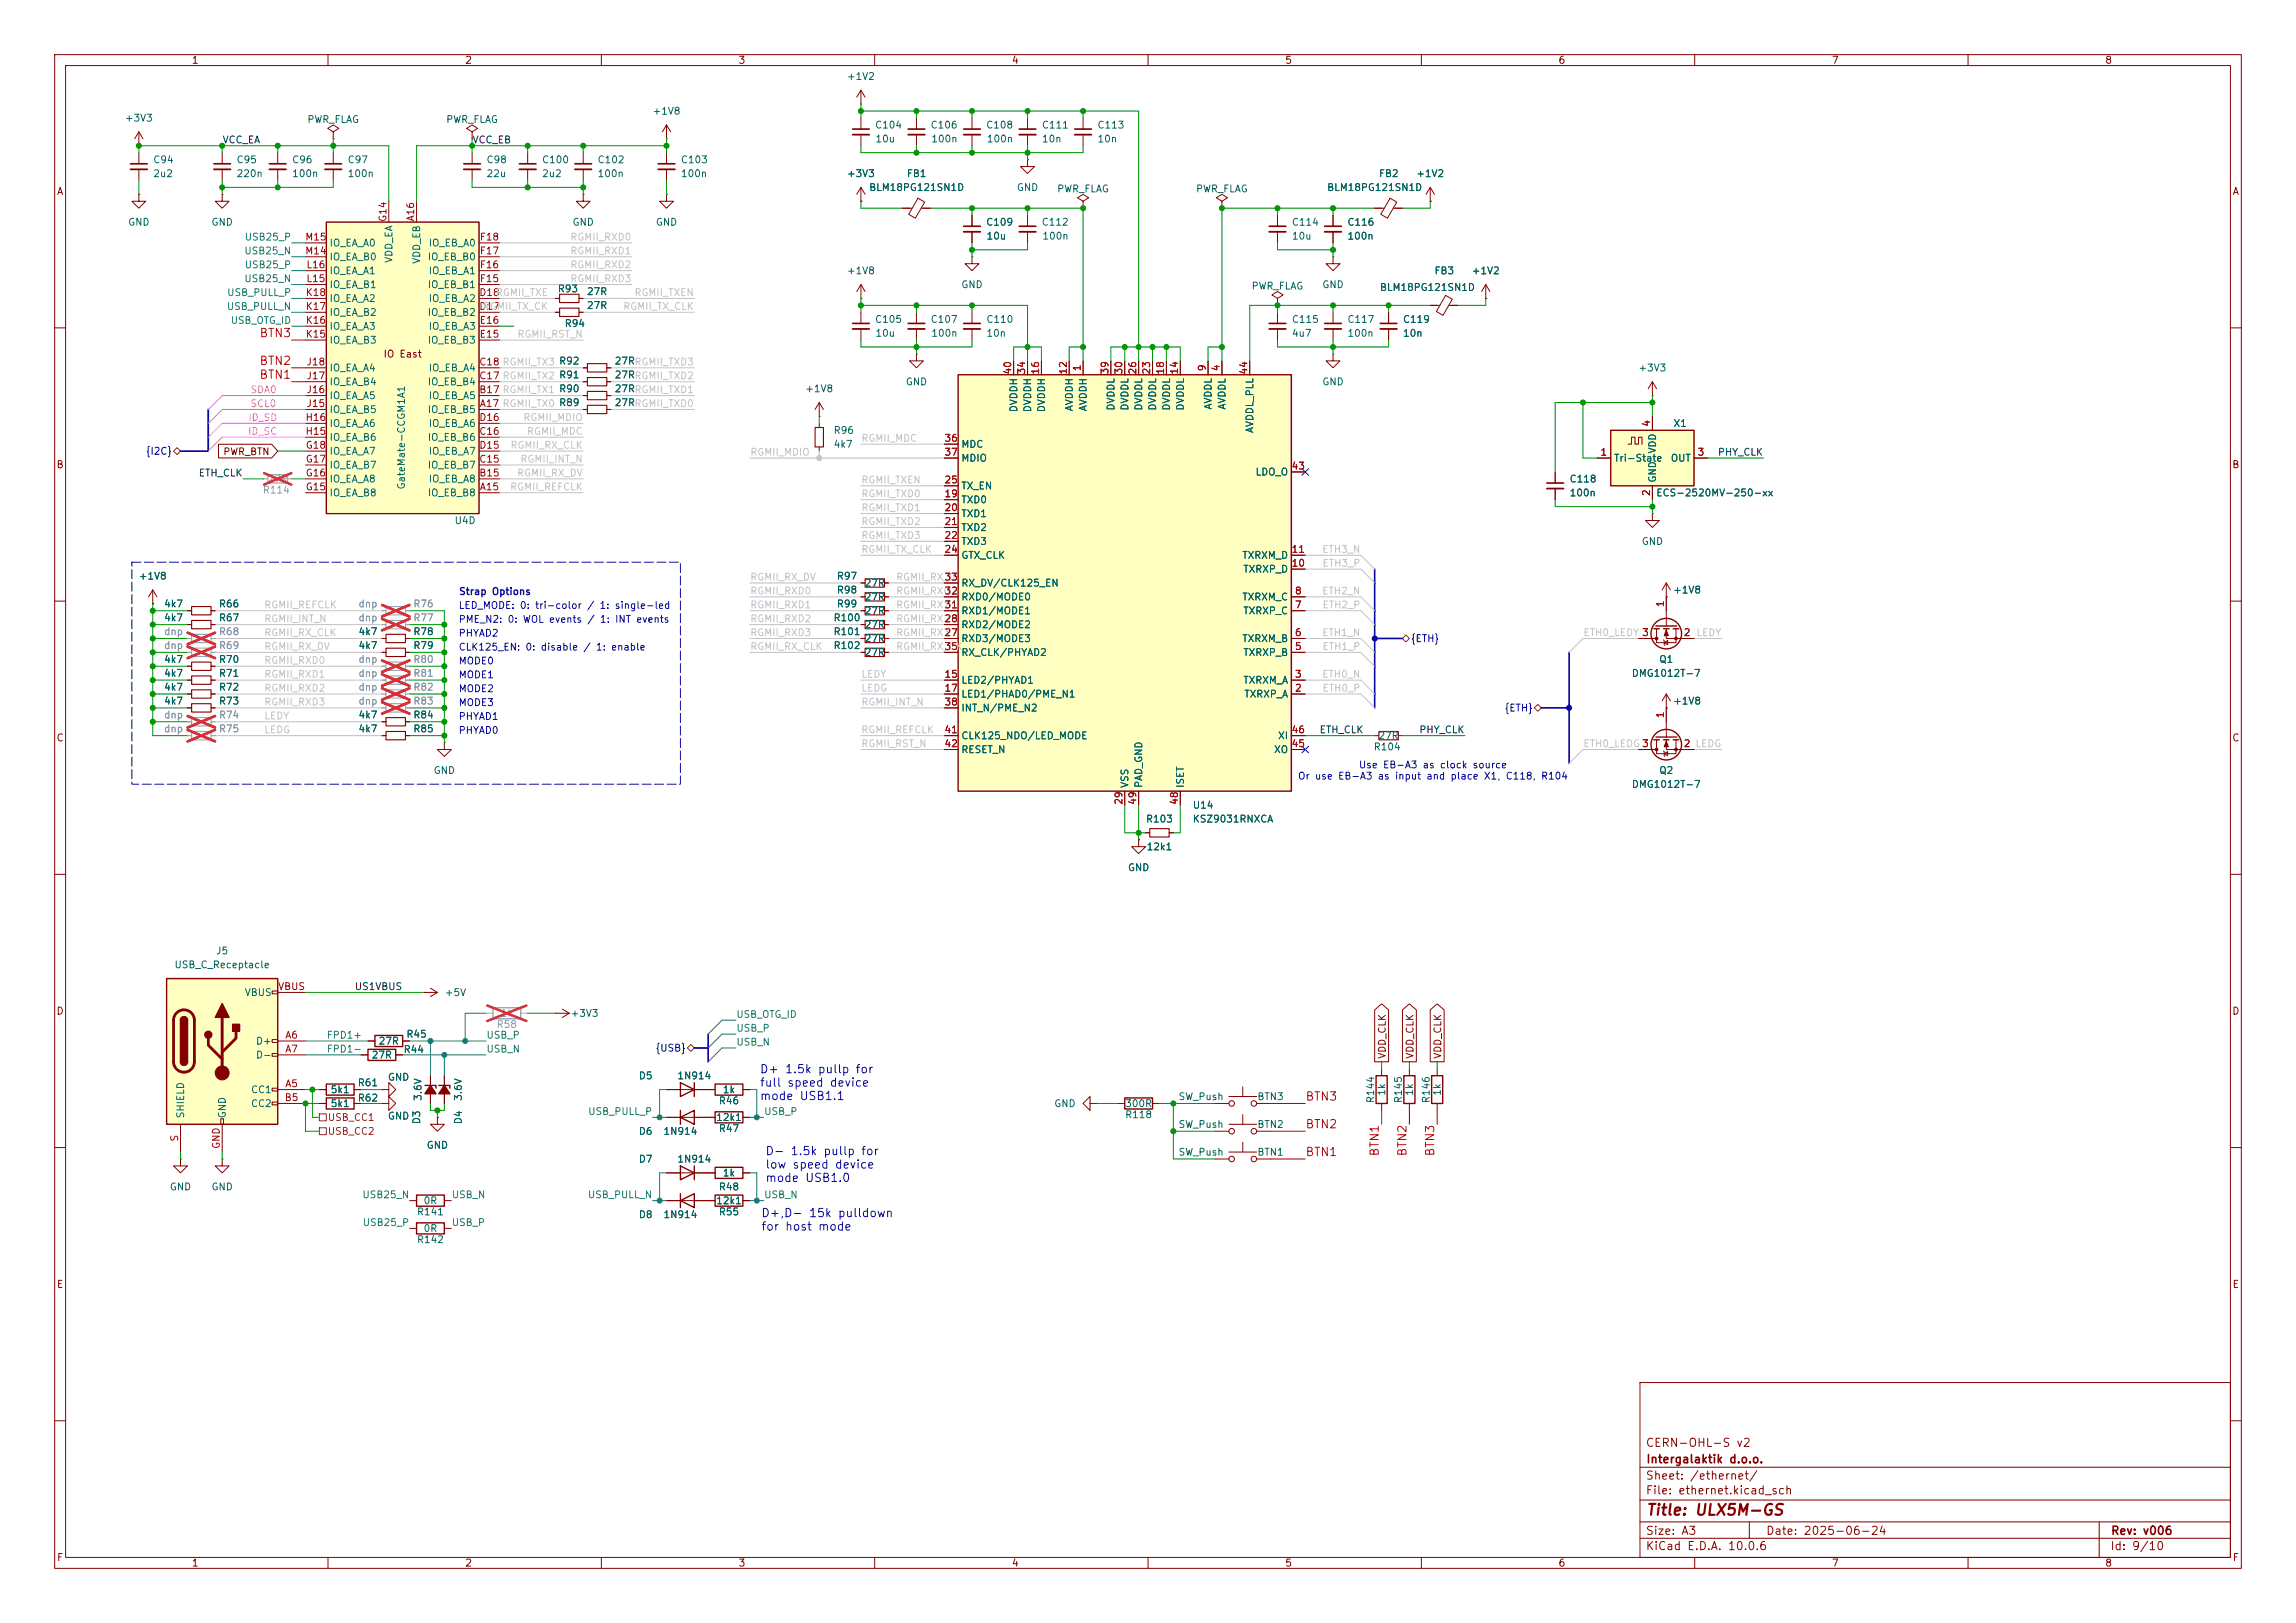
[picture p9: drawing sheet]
<svg xmlns="http://www.w3.org/2000/svg" width="420mm" height="297mm" viewBox="0 0 420 297" stroke-linecap="round" stroke-linejoin="round" font-family="sans-serif">
<defs><g id="words">
<text font-size="2" fill="#840000" x="301" y="277.8">Title: ULX5M-GS</text>
<g font-size="1.5" fill="#c20000">
<text x="47.4" y="62.1">BTN3</text>
<text x="47.4" y="67.2">BTN2</text>
<text x="47.4" y="69.7">BTN1</text>
<text x="238.7" y="201.8">BTN3</text>
<text x="238.7" y="206.9">BTN2</text>
<text x="238.7" y="211.9">BTN1</text>
<text x="252.6" y="211.7" transform="rotate(-90 252.6 211.7)">BTN1</text>
<text x="257.7" y="211.7" transform="rotate(-90 257.7 211.7)">BTN2</text>
<text x="262.7" y="211.7" transform="rotate(-90 262.7 211.7)">BTN3</text>
</g>
<g font-size="1.5" fill="#0000c2">
<text x="138.9" y="196.8">D+ 1.5k pullp for</text>
<text x="138.9" y="199.2">full speed device</text>
<text x="138.9" y="201.7">mode USB1.1</text>
<text x="139.9" y="211.8">D- 1.5k pullp for</text>
<text x="139.9" y="214.2">low speed device</text>
<text x="139.9" y="216.7">mode USB1.0</text>
<text x="139.1" y="223.1">D+,D- 15k pulldown</text>
<text x="139.1" y="225.6">for host mode</text>
</g>
<g font-size="1.5" fill="#840000">
<text x="300.9" y="265.1">CERN-OHL-S v2</text>
<text x="301" y="268.1">Intergalaktik d.o.o.</text>
<text x="300.9" y="273.8">File: ethernet.kicad_sch</text>
<text x="300.9" y="271.1">Sheet: /ethernet/</text>
<text x="300.9" y="281.2">Size: A3</text>
<text x="322.9" y="281.2">Date: 2025-06-24</text>
<text x="386" y="281.2">Rev: v006</text>
<text x="300.9" y="284">KiCad E.D.A. 10.0.6</text>
<text x="385.9" y="284">Id: 9/10</text>
</g>
<g font-size="1.3" fill="#840000">
<text x="35" y="12">1</text>
<text x="85" y="12">2</text>
<text x="135" y="12">3</text>
<text x="185" y="12">4</text>
<text x="235" y="12">5</text>
<text x="285" y="12">6</text>
<text x="335" y="12">7</text>
<text x="385" y="12">8</text>
<text x="10.3" y="36">A</text>
<text x="408.3" y="36">A</text>
<text x="70.1" y="65.7">IO East</text>
<text x="40.7" y="83.6">PWR_BTN</text>
<text x="10.2" y="86">B</text>
<text x="408.2" y="86">B</text>
<text x="10.2" y="136">C</text>
<text x="408.2" y="136">C</text>
<text x="10.2" y="186">D</text>
<text x="408.2" y="186">D</text>
<text x="253.8" y="193.9" transform="rotate(-90 253.8 193.9)">VDD_CLK</text>
<text x="258.9" y="193.9" transform="rotate(-90 258.9 193.9)">VDD_CLK</text>
<text x="263.9" y="193.9" transform="rotate(-90 263.9 193.9)">VDD_CLK</text>
<text x="10.3" y="236">E</text>
<text x="408.3" y="236">E</text>
<text x="10.3" y="286">F</text>
<text x="35" y="287">1</text>
<text x="85" y="287">2</text>
<text x="135" y="287">3</text>
<text x="185" y="287">4</text>
<text x="235" y="287">5</text>
<text x="285" y="287">6</text>
<text x="335" y="287">7</text>
<text x="385" y="287">8</text>
<text x="408.3" y="286">F</text>
</g>
<g font-size="1.3" fill="#006464">
<text x="154.8" y="14.9">+1V2</text>
<text x="22.7" y="22.6">+3V3</text>
<text x="56.1" y="22.8">PWR_FLAG</text>
<text x="81.5" y="22.8">PWR_FLAG</text>
<text x="119.3" y="21.3">+1V8</text>
<text x="160" y="23.8">C104</text>
<text x="170.1" y="23.8">C106</text>
<text x="180.3" y="23.8">C108</text>
<text x="190.5" y="23.8">C111</text>
<text x="200.6" y="23.8">C113</text>
<text x="160" y="26.4">10u</text>
<text x="170.2" y="26.4">100n</text>
<text x="180.4" y="26.4">100n</text>
<text x="190.5" y="26.4">10n</text>
<text x="200.6" y="26.4">10n</text>
<text x="27.9" y="30.2">C94</text>
<text x="27.9" y="32.7">2u2</text>
<text x="43.2" y="30.2">C95</text>
<text x="43.2" y="32.7">220n</text>
<text x="53.3" y="30.2">C96</text>
<text x="53.3" y="32.7">100n</text>
<text x="63.5" y="30.2">C97</text>
<text x="63.5" y="32.7">100n</text>
<text x="88.9" y="30.2">C98</text>
<text x="88.9" y="32.7">22u</text>
<text x="99" y="30.2">C100</text>
<text x="99" y="32.7">2u2</text>
<text x="109.2" y="30.2">C102</text>
<text x="109.2" y="32.7">100n</text>
<text x="124.4" y="30.2">C103</text>
<text x="124.4" y="32.7">100n</text>
<text x="154.8" y="32.7">+3V3</text>
<text x="158.9" y="35.3">BLM18PG121SN1D</text>
<text x="165.8" y="32.7">FB1</text>
<text x="185.9" y="35.3">GND</text>
<text x="193.3" y="35.5">PWR_FLAG</text>
<text x="218.7" y="35.5">PWR_FLAG</text>
<text x="242.7" y="35.3">BLM18PG121SN1D</text>
<text x="252.1" y="32.7">FB2</text>
<text x="259" y="32.7">+1V2</text>
<text x="23.3" y="41.6">GND</text>
<text x="38.6" y="41.6">GND</text>
<text x="104.6" y="41.6">GND</text>
<text x="119.9" y="41.6">GND</text>
<text x="180.3" y="41.6">C109</text>
<text x="190.4" y="41.6">C112</text>
<text x="236.2" y="41.6">C114</text>
<text x="246.4" y="41.6">C116</text>
<text x="60.2" y="48">IO_EA_B0</text>
<text x="60.2" y="45.4">IO_EA_A0</text>
<text x="78.1" y="48">IO_EB_B0</text>
<text x="78.3" y="45.4">IO_EB_A0</text>
<text x="180.3" y="44.1">10u</text>
<text x="190.6" y="44.1">100n</text>
<text x="236.2" y="44.1">10u</text>
<text x="246.4" y="44.1">100n</text>
<text x="60.2" y="53">IO_EA_B1</text>
<text x="60.2" y="50.5">IO_EA_A1</text>
<text x="72.1" y="48.2" transform="rotate(-90 72.1 48.2)">VDD_EA</text>
<text x="77.2" y="48.4" transform="rotate(-90 77.2 48.4)">VDD_EB</text>
<text x="78.1" y="53">IO_EB_B1</text>
<text x="78.3" y="50.5">IO_EB_A1</text>
<text x="101.9" y="53.8">R93</text>
<text x="154.8" y="50.5">+1V8</text>
<text x="175.7" y="53">GND</text>
<text x="228.8" y="53.3">PWR_FLAG</text>
<text x="241.8" y="53">GND</text>
<text x="252.3" y="53.5">BLM18PG121SN1D</text>
<text x="262.3" y="50.5">FB3</text>
<text x="269.1" y="50.5">+1V2</text>
<text x="60.2" y="58.1">IO_EA_B2</text>
<text x="60.2" y="55.6">IO_EA_A2</text>
<text x="78.1" y="58.1">IO_EB_B2</text>
<text x="78.3" y="55.6">IO_EB_A2</text>
<text x="107.2" y="56.8">27R</text>
<text x="107.2" y="54.3">27R</text>
<text x="160" y="59.4">C105</text>
<text x="170.1" y="59.4">C107</text>
<text x="180.3" y="59.4">C110</text>
<text x="236.2" y="59.4">C115</text>
<text x="246.4" y="59.4">C117</text>
<text x="256.5" y="59.4">C119</text>
<text x="60.2" y="63.2">IO_EA_B3</text>
<text x="60.2" y="60.7">IO_EA_A3</text>
<text x="78.1" y="63.2">IO_EB_B3</text>
<text x="78.3" y="60.7">IO_EB_A3</text>
<text x="103.2" y="60.1">R94</text>
<text x="160" y="61.9">10u</text>
<text x="170.2" y="61.9">100n</text>
<text x="180.3" y="61.9">10n</text>
<text x="236.2" y="61.9">4u7</text>
<text x="246.4" y="61.9">100n</text>
<text x="256.5" y="61.9">10n</text>
<text x="60.2" y="70.8">IO_EA_B4</text>
<text x="60.2" y="68.3">IO_EA_A4</text>
<text x="78.1" y="70.8">IO_EB_B4</text>
<text x="78.3" y="68.3">IO_EB_A4</text>
<text x="102.2" y="69.5">R91</text>
<text x="102.2" y="67">R92</text>
<text x="112.3" y="67">27RRGMII_TXD3</text>
<text x="112.3" y="69.5">27RRGMII_TXD2</text>
<text x="112.3" y="69.5">27R</text>
<text x="112.3" y="67">27R</text>
<text x="165.6" y="70.8">GND</text>
<text x="241.8" y="70.8">GND</text>
<text x="299.6" y="68.3">+3V3</text>
<text x="60.2" y="75.9">IO_EA_B5</text>
<text x="60.2" y="73.4">IO_EA_A5</text>
<text x="78.1" y="75.9">IO_EB_B5</text>
<text x="78.3" y="73.4">IO_EB_A5</text>
<text x="102.2" y="74.6">R89</text>
<text x="102.2" y="72.1">R90</text>
<text x="112.3" y="72.1">27RRGMII_TXD1</text>
<text x="112.3" y="74.6">27RRGMII_TXD0</text>
<text x="112.3" y="74.6">27R</text>
<text x="112.3" y="72.1">27R</text>
<text x="147.2" y="72.1">+1V8</text>
<text x="186.4" y="75.5" transform="rotate(-90 186.4 75.5)">DVDDH</text>
<text x="188.9" y="75.5" transform="rotate(-90 188.9 75.5)">DVDDH</text>
<text x="191.5" y="75.5" transform="rotate(-90 191.5 75.5)">DVDDH</text>
<text x="196.5" y="75.4" transform="rotate(-90 196.5 75.4)">AVDDH</text>
<text x="199.1" y="75.4" transform="rotate(-90 199.1 75.4)">AVDDH</text>
<text x="204.2" y="75.2" transform="rotate(-90 204.2 75.2)">DVDDL</text>
<text x="206.7" y="75.2" transform="rotate(-90 206.7 75.2)">DVDDL</text>
<text x="209.2" y="75.2" transform="rotate(-90 209.2 75.2)">DVDDL</text>
<text x="211.8" y="75.2" transform="rotate(-90 211.8 75.2)">DVDDL</text>
<text x="214.3" y="75.2" transform="rotate(-90 214.3 75.2)">DVDDL</text>
<text x="216.9" y="75.2" transform="rotate(-90 216.9 75.2)">DVDDL</text>
<text x="221.9" y="75.1" transform="rotate(-90 221.9 75.1)">AVDDL</text>
<text x="224.5" y="75.1" transform="rotate(-90 224.5 75.1)">AVDDL</text>
<text x="60.2" y="83.5">IO_EA_A7</text>
<text x="60.2" y="81">IO_EA_B6</text>
<text x="60.2" y="78.4">IO_EA_A6</text>
<text x="78.1" y="81">IO_EB_B6</text>
<text x="78.3" y="83.5">IO_EB_A7</text>
<text x="78.3" y="78.4">IO_EB_A6</text>
<text x="152.4" y="79.7">R96</text>
<text x="152.4" y="82.2">4k7</text>
<text x="175.7" y="82.2">MDC</text>
<text x="229.6" y="79.4" transform="rotate(-90 229.6 79.4)">AVDDL_PLL</text>
<text x="303.2" y="83.1" transform="rotate(-90 303.2 83.1)">VDD</text>
<text x="306" y="78.4">X1</text>
<text x="60.2" y="88.6">IO_EA_A8</text>
<text x="60.2" y="86.1">IO_EA_B7</text>
<text x="74.4" y="89.7" transform="rotate(-90 74.4 89.7)">GateMate-CCGM1A1</text>
<text x="78.1" y="86.1">IO_EB_B7</text>
<text x="78.3" y="88.6">IO_EB_A8</text>
<text x="175.7" y="89.9">TX_EN</text>
<text x="175.7" y="84.8">MDIO</text>
<text x="229.6" y="87.3">LDO_O</text>
<text x="287" y="88.6">C118</text>
<text x="295.1" y="84.8">Tri-State</text>
<text x="303.2" y="88.4" transform="rotate(-90 303.2 88.4)">GND</text>
<text x="305.5" y="84.8">OUT</text>
<text x="60.2" y="91.1">IO_EA_B8</text>
<text x="78.1" y="91.1">IO_EB_B8</text>
<text x="175.7" y="92.4">TXD0</text>
<text x="175.7" y="94.9">TXD1</text>
<text x="287" y="91.1">100n</text>
<text x="302.9" y="91.1">ECS-2520MV-250-xx</text>
<text x="83" y="96.2">U4D</text>
<text x="175.7" y="97.5">TXD2</text>
<text x="175.7" y="100">TXD3</text>
<text x="300.2" y="100">GND</text>
<text x="25.3" y="106.4">+1V8</text>
<text x="153" y="106.4">R97</text>
<text x="158" y="107.6">27R</text>
<text x="175.7" y="102.6">GTX_CLK</text>
<text x="175.7" y="107.6">RX_DV/CLK125_EN</text>
<text x="227.1" y="102.6">TXRXM_D</text>
<text x="227.3" y="105.1">TXRXP_D</text>
<text x="29.9" y="114">4k7</text>
<text x="29.9" y="111.5">4k7</text>
<text x="39.9" y="114">R67</text>
<text x="39.9" y="111.5">R66</text>
<text x="152.4" y="114">R100</text>
<text x="153" y="111.5">R99</text>
<text x="153" y="108.9">R98</text>
<text x="158" y="112.7">27R</text>
<text x="158" y="110.2">27R</text>
<text x="175.7" y="112.7">RXD1/MODE1</text>
<text x="175.7" y="110.2">RXD0/MODE0</text>
<text x="227.1" y="110.2">TXRXM_C</text>
<text x="227.3" y="112.7">TXRXP_C</text>
<text x="305.9" y="108.9">+1V8</text>
<text x="65.5" y="116.5">4k7</text>
<text x="65.5" y="119.1">4k7</text>
<text x="75.5" y="116.5">R78</text>
<text x="75.5" y="119.1">R79</text>
<text x="152.4" y="119.1">R102</text>
<text x="152.4" y="116.5">R101</text>
<text x="158" y="117.8">27R</text>
<text x="158" y="115.3">27R</text>
<text x="175.7" y="117.8">RXD3/MODE3</text>
<text x="175.7" y="115.3">RXD2/MODE2</text>
<text x="227.1" y="117.8">TXRXM_B</text>
<text x="29.9" y="121.6">4k7</text>
<text x="29.9" y="124.2">4k7</text>
<text x="39.9" y="121.6">R70</text>
<text x="39.9" y="124.2">R71</text>
<text x="158" y="120.3">27R</text>
<text x="175.7" y="125.4">LED2/PHYAD1</text>
<text x="175.7" y="120.3">RX_CLK/PHYAD2</text>
<text x="227.3" y="125.4">TXRXM_A</text>
<text x="227.3" y="120.3">TXRXP_B</text>
<text x="298.4" y="124.2">DMG1012T-7</text>
<text x="303.4" y="121.6">Q1</text>
<text x="29.9" y="126.7">4k7</text>
<text x="29.9" y="129.2">4k7</text>
<text x="39.9" y="126.7">R72</text>
<text x="39.9" y="129.2">R73</text>
<text x="65.5" y="131.8">4k7</text>
<text x="75.5" y="131.8">R84</text>
<text x="175.7" y="128">LED1/PHAD0/PME_N1</text>
<text x="175.7" y="130.5">INT_N/PME_N2</text>
<text x="227.5" y="128">TXRXP_A</text>
<text x="305.9" y="129.2">+1V8</text>
<text x="65.5" y="134.3">4k7</text>
<text x="75.5" y="134.3">R85</text>
<text x="175.7" y="135.6">CLK125_NDO/LED_MODE</text>
<text x="233.7" y="135.6">XI</text>
<text x="251.2" y="137.6">R104</text>
<text x="252" y="135.6">27R</text>
<text x="79.2" y="141.9">GND</text>
<text x="175.7" y="138.1">RESET_N</text>
<text x="232.9" y="138.1">XO</text>
<text x="303.4" y="141.9">Q2</text>
<text x="206.7" y="144.3" transform="rotate(-90 206.7 144.3)">VSS</text>
<text x="209.2" y="144.3" transform="rotate(-90 209.2 144.3)">PAD_GND</text>
<text x="216.9" y="144.3" transform="rotate(-90 216.9 144.3)">ISET</text>
<text x="218.1" y="148.3">U14</text>
<text x="298.4" y="144.5">DMG1012T-7</text>
<text x="209.5" y="150.8">R103</text>
<text x="209.6" y="155.9">12k1</text>
<text x="218.1" y="150.8">KSZ9031RNXCA</text>
<text x="206.2" y="159.7">GND</text>
<text x="31.8" y="177.5">USB_C_Receptacle</text>
<text x="39.4" y="175">J5</text>
<text x="44.7" y="182.6">VBUS</text>
<text x="81.3" y="182.6">+5V</text>
<text x="46.7" y="191.5">D+</text>
<text x="69.1" y="191.5">27R</text>
<text x="74.2" y="190.2">R45</text>
<text x="104.3" y="186.4">+3V3</text>
<text x="46.7" y="194">D-</text>
<text x="67.9" y="194">27R</text>
<text x="73.7" y="193">R44</text>
<text x="116.7" y="197.8">D5</text>
<text x="123.8" y="197.8">1N914</text>
<text x="45.8" y="200.4">CC1</text>
<text x="45.8" y="202.9">CC2</text>
<text x="60.4" y="202.9">5k1</text>
<text x="60.4" y="200.4">5k1</text>
<text x="65.3" y="201.9">R62</text>
<text x="65.3" y="199.1">R61</text>
<text x="70.9" y="198.1">GND</text>
<text x="77.4" y="201.6" transform="rotate(-90 77.4 201.6)">3.6V</text>
<text x="84.8" y="201.6" transform="rotate(-90 84.8 201.6)">3.6V</text>
<text x="131.4" y="202.4">R46</text>
<text x="132.1" y="200.4">1k</text>
<text x="192.7" y="202.9">GND</text>
<text x="205.7" y="202.9">300R</text>
<text x="215.5" y="201.6">SW_Push</text>
<text x="229.9" y="201.6">BTN3</text>
<text x="251.7" y="202" transform="rotate(-90 251.7 202)">R144</text>
<text x="253.7" y="200.6" transform="rotate(-90 253.7 200.6)">1k</text>
<text x="256.7" y="202" transform="rotate(-90 256.7 202)">R145</text>
<text x="258.8" y="200.6" transform="rotate(-90 258.8 200.6)">1k</text>
<text x="261.8" y="202" transform="rotate(-90 261.8 202)">R146</text>
<text x="263.9" y="200.6" transform="rotate(-90 263.9 200.6)">1k</text>
<text x="34" y="204.8" transform="rotate(-90 34 204.8)">SHIELD</text>
<text x="41.6" y="204.8" transform="rotate(-90 41.6 204.8)">GND</text>
<text x="70.9" y="205.2">GND</text>
<text x="77.2" y="205.8" transform="rotate(-90 77.2 205.8)">D3</text>
<text x="84.8" y="205.8" transform="rotate(-90 84.8 205.8)">D4</text>
<text x="116.7" y="208">D6</text>
<text x="121.2" y="208">1N914</text>
<text x="130.9" y="205.4">12k1</text>
<text x="131.4" y="207.5">R47</text>
<text x="205.7" y="204.9">R118</text>
<text x="215.5" y="206.7">SW_Push</text>
<text x="229.9" y="206.7">BTN2</text>
<text x="77.9" y="210.5">GND</text>
<text x="116.7" y="213.1">D7</text>
<text x="123.8" y="213.1">1N914</text>
<text x="132.1" y="215.6">1k</text>
<text x="215.5" y="211.8">SW_Push</text>
<text x="229.9" y="211.8">BTN1</text>
<text x="31" y="218.1">GND</text>
<text x="38.6" y="218.1">GND</text>
<text x="77.4" y="220.7">0R</text>
<text x="130.9" y="220.7">12k1</text>
<text x="131.4" y="218.1">R48</text>
<text x="76.2" y="227.8">R142</text>
<text x="76.2" y="222.7">R141</text>
<text x="77.4" y="225.8">0R</text>
<text x="116.7" y="223.2">D8</text>
<text x="121.2" y="223.2">1N914</text>
<text x="131.4" y="222.7">R55</text>
</g>
<g font-size="1.3" fill="#0f0f0f">
<text x="40.6" y="26.5">VCC_EA</text>
<text x="86.3" y="26.5">VCC_EB</text>
<text x="314.1" y="83.7">PHY_CLK</text>
<text x="36.2" y="87.5">ETH_CLK</text>
<text x="241.3" y="134.5">ETH_CLK</text>
<text x="259.5" y="134.5">PHY_CLK</text>
<text x="64.8" y="181.5">US1VBUS</text>
</g>
<g font-size="1.3" fill="#a90000">
<text x="71" y="40.7" transform="rotate(-90 71 40.7)">G14</text>
<text x="76.1" y="40.6" transform="rotate(-90 76.1 40.6)">A16</text>
<text x="55.7" y="46.9">M14</text>
<text x="55.7" y="44.3">M15</text>
<text x="87.7" y="46.9">F17</text>
<text x="87.7" y="44.3">F18</text>
<text x="55.9" y="51.9">L15</text>
<text x="55.9" y="49.4">L16</text>
<text x="87.7" y="51.9">F15</text>
<text x="87.7" y="49.4">F16</text>
<text x="55.8" y="59.6">K16</text>
<text x="55.8" y="57">K17</text>
<text x="55.8" y="54.5">K18</text>
<text x="87.6" y="57">D17</text>
<text x="87.6" y="54.5">D18</text>
<text x="87.6" y="59.6">E16</text>
<text x="55.8" y="62.1">K15</text>
<text x="87.6" y="62.1">E15</text>
<text x="56" y="69.7">J17</text>
<text x="56" y="67.2">J18</text>
<text x="87.6" y="69.7">C17 RGMII_TX2 R91</text>
<text x="87.6" y="67.2">C18 RGMII_TX3 R92</text>
<text x="185.3" y="68.6" transform="rotate(-90 185.3 68.6)">40</text>
<text x="187.8" y="68.6" transform="rotate(-90 187.8 68.6)">34</text>
<text x="190.4" y="68.6" transform="rotate(-90 190.4 68.6)">16</text>
<text x="195.4" y="68.6" transform="rotate(-90 195.4 68.6)">12</text>
<text x="198" y="68" transform="rotate(-90 198 68)">1</text>
<text x="203.1" y="68.6" transform="rotate(-90 203.1 68.6)">39</text>
<text x="205.6" y="68.6" transform="rotate(-90 205.6 68.6)">30</text>
<text x="208.1" y="68.6" transform="rotate(-90 208.1 68.6)">26</text>
<text x="210.7" y="68.6" transform="rotate(-90 210.7 68.6)">23</text>
<text x="213.2" y="68.6" transform="rotate(-90 213.2 68.6)">18</text>
<text x="215.8" y="68.6" transform="rotate(-90 215.8 68.6)">14</text>
<text x="220.8" y="68" transform="rotate(-90 220.8 68)">9</text>
<text x="223.4" y="68" transform="rotate(-90 223.4 68)">4</text>
<text x="228.5" y="68.6" transform="rotate(-90 228.5 68.6)">44</text>
<text x="55.8" y="77.3">H16</text>
<text x="56" y="74.8">J15</text>
<text x="56" y="72.3">J16</text>
<text x="87.6" y="72.3">B17 RGMII_TX1 R90</text>
<text x="87.6" y="77.3">D16</text>
<text x="87.7" y="74.8">A17 RGMII_TX0 R89</text>
<text x="55.8" y="79.9">H15</text>
<text x="55.8" y="82.4">G18</text>
<text x="87.6" y="79.9">C16</text>
<text x="87.6" y="82.4">D15</text>
<text x="172.7" y="81.1">36</text>
<text x="172.7" y="83.7">37</text>
<text x="292.6" y="83.7">1</text>
<text x="302.1" y="78.2" transform="rotate(-90 302.1 78.2)">4</text>
<text x="310.4" y="83.7">3</text>
<text x="55.8" y="87.5">G16</text>
<text x="55.8" y="85">G17</text>
<text x="87.6" y="87.5">B15</text>
<text x="87.6" y="85">C15</text>
<text x="172.7" y="88.8">25</text>
<text x="236.2" y="86.2">43</text>
<text x="55.8" y="90">G15</text>
<text x="87.7" y="90">A15</text>
<text x="172.7" y="91.3">19</text>
<text x="172.7" y="93.8">20</text>
<text x="302.1" y="90.9" transform="rotate(-90 302.1 90.9)">2</text>
<text x="172.7" y="96.4">21</text>
<text x="172.7" y="98.9">22</text>
<text x="172.7" y="101.5">24</text>
<text x="236.2" y="101.5">11</text>
<text x="172.7" y="106.5">33</text>
<text x="236.2" y="104">10</text>
<text x="172.7" y="111.6">31</text>
<text x="172.7" y="109.1">32</text>
<text x="236.8" y="111.6">7</text>
<text x="236.8" y="109.1">8</text>
<text x="304.7" y="111.2" transform="rotate(-90 304.7 111.2)">1</text>
<text x="172.7" y="116.7">27</text>
<text x="172.7" y="114.2">28</text>
<text x="172.7" y="119.2">35</text>
<text x="236.8" y="119.2">5</text>
<text x="236.8" y="116.7">6</text>
<text x="300.3" y="116.7">3</text>
<text x="307.9" y="116.7">2</text>
<text x="172.7" y="124.3">15</text>
<text x="236.8" y="124.3">3</text>
<text x="172.7" y="126.9">17</text>
<text x="172.7" y="129.4">38</text>
<text x="236.8" y="126.9">2</text>
<text x="304.7" y="131.5" transform="rotate(-90 304.7 131.5)">1</text>
<text x="172.7" y="134.5">41</text>
<text x="172.7" y="137">42</text>
<text x="236.2" y="137">45</text>
<text x="236.2" y="134.5">46</text>
<text x="300.3" y="137">3</text>
<text x="307.9" y="137">2 LEDG</text>
<text x="307.9" y="137">2</text>
<text x="205.6" y="147.4" transform="rotate(-90 205.6 147.4)">29</text>
<text x="208.1" y="147.4" transform="rotate(-90 208.1 147.4)">49</text>
<text x="215.8" y="147.4" transform="rotate(-90 215.8 147.4)">48</text>
<text x="50.8" y="181.5">VBUS</text>
<text x="52.1" y="190.4">A6</text>
<text x="52.1" y="192.9">A7</text>
<text x="52" y="201.8">B5</text>
<text x="52.1" y="199.3">A5</text>
<text x="32.9" y="209" transform="rotate(-90 32.9 209)">S</text>
<text x="40.5" y="210.3" transform="rotate(-90 40.5 210.3)">GND</text>
</g>
<g font-size="1.3" fill="#008484">
<text x="44.6" y="46.9">USB25_N</text>
<text x="44.6" y="44.3">USB25_P</text>
<text x="44.6" y="51.9">USB25_N</text>
<text x="44.6" y="49.4">USB25_P</text>
<text x="41.4" y="57">USB_PULL_N</text>
<text x="41.4" y="54.5">USB_PULL_P</text>
<text x="42.1" y="59.6">USB_OTG_ID</text>
<text x="59.7" y="190.4">FPD1+</text>
<text x="88.9" y="190.4">USB_P</text>
<text x="134.6" y="191.6">USB_N</text>
<text x="134.6" y="189.1">USB_P</text>
<text x="134.6" y="186.6">USB_OTG_ID</text>
<text x="59.7" y="192.9">FPD1-</text>
<text x="88.9" y="192.9">USB_N</text>
<text x="107.5" y="204.3">USB_PULL_P</text>
<text x="139.7" y="204.3">USB_P</text>
<text x="66.2" y="219.6">USB25_N</text>
<text x="82.5" y="219.6">USB_N</text>
<text x="107.4" y="219.6">USB_PULL_N</text>
<text x="139.7" y="219.6">USB_N</text>
<text x="66.2" y="224.7">USB25_P</text>
<text x="82.5" y="224.7">USB_P</text>
</g>
<g font-size="1.3" fill="#c2c2c2">
<text x="104.2" y="46.9">RGMII_RXD1</text>
<text x="104.2" y="44.3">RGMII_RXD0</text>
<text x="104.2" y="49.4">RGMII_RXD2</text>
<text x="104.2" y="51.9">RGMII_RXD3</text>
<text x="88.2" y="57">RGMII_TX_CK</text>
<text x="90.6" y="54.5">RGMII_TXE</text>
<text x="113.9" y="57">RGMII_TX_CLK</text>
<text x="115.9" y="54.5">RGMII_TXEN</text>
<text x="94.5" y="62.1">RGMII_RST_N</text>
<text x="95.6" y="77.3">RGMII_MDIO</text>
<text x="93.3" y="82.4">RGMII_RX_CLK</text>
<text x="96.3" y="79.9">RGMII_MDC</text>
<text x="137.1" y="83.7">RGMII_MDIO</text>
<text x="157.5" y="81.2">RGMII_MDC</text>
<text x="94.5" y="87.5">RGMII_RX_DV</text>
<text x="95.1" y="85">RGMII_INT_N</text>
<text x="157.5" y="88.8">RGMII_TXEN</text>
<text x="93.2" y="90">RGMII_REFCLK</text>
<text x="157.5" y="93.9">RGMII_TXD1</text>
<text x="157.5" y="91.3">RGMII_TXD0</text>
<text x="157.5" y="96.4">RGMII_TXD2</text>
<text x="157.5" y="101.5">RGMII_TX_CLK</text>
<text x="157.5" y="98.9">RGMII_TXD3</text>
<text x="241.7" y="101.5">ETH3_N</text>
<text x="137.1" y="106.6">RGMII_RX_DV</text>
<text x="163.8" y="106.6">RGMII_RX_D</text>
<text x="241.8" y="104">ETH3_P</text>
<text x="48.2" y="111.6">RGMII_REFCLK</text>
<text x="137.1" y="109.1">RGMII_RXD0</text>
<text x="137.1" y="111.6">RGMII_RXD1</text>
<text x="163.8" y="111.6">RGMII_RX1</text>
<text x="163.8" y="109.1">RGMII_RX0</text>
<text x="241.7" y="109.1">ETH2_N</text>
<text x="241.8" y="111.6">ETH2_P</text>
<text x="48.2" y="116.7">RGMII_RX_CLK</text>
<text x="48.2" y="114.2">RGMII_INT_N</text>
<text x="48.2" y="119.3">RGMII_RX_DV</text>
<text x="137.1" y="119.3">RGMII_RX_CLK</text>
<text x="137.1" y="116.7">RGMII_RXD3</text>
<text x="137.1" y="114.2">RGMII_RXD2</text>
<text x="163.8" y="114.2">RGMII_RX2</text>
<text x="163.8" y="116.7">RGMII_RX3</text>
<text x="163.8" y="119.3">RGMII_RX_CK</text>
<text x="241.7" y="116.7">ETH1_N</text>
<text x="241.8" y="119.3">ETH1_P</text>
<text x="289.5" y="116.7">ETH0_LEDY 3</text>
<text x="310.2" y="116.7">LEDY</text>
<text x="48.2" y="124.3">RGMII_RXD1</text>
<text x="48.2" y="121.8">RGMII_RXD0</text>
<text x="157.5" y="124.3">LEDY</text>
<text x="241.7" y="124.3">ETH0_N</text>
<text x="48.2" y="129.4">RGMII_RXD3</text>
<text x="48.2" y="126.9">RGMII_RXD2</text>
<text x="48.2" y="132">LEDY</text>
<text x="157.5" y="126.9">LEDG</text>
<text x="157.5" y="129.4">RGMII_INT_N</text>
<text x="241.8" y="126.9">ETH0_P</text>
<text x="48.2" y="134.5">LEDG</text>
<text x="157.5" y="137">RGMII_RST_N</text>
<text x="157.5" y="134.5">RGMII_REFCLK</text>
<text x="289.5" y="137">ETH0_LEDG3</text>
</g>
<g font-size="1.3" fill="#f0f">
<text x="45.3" y="77.3">ID_SD</text>
<text x="45.7" y="74.8">SCL0</text>
<text x="45.7" y="72.3">SDA0</text>
<text x="45.3" y="79.9">ID_SC</text>
</g>
<g font-size="1.3" fill="#000084">
<text x="26.6" y="83.5">{I2C}</text>
<text x="258" y="117.8">{ETH}</text>
<text x="275.1" y="130.5">{ETH}</text>
<text x="119.8" y="192.7">{USB}</text>
</g>
<g font-size="1.3" fill="#989898">
<text x="48.8" y="88.6">27R</text>
<text x="48" y="90.6">R114</text>
<text x="65.5" y="111.5">dnp</text>
<text x="65.5" y="114">dnp</text>
<text x="75.5" y="111.5">R76</text>
<text x="75.5" y="114">R77</text>
<text x="29.9" y="116.5">dnp</text>
<text x="29.9" y="119.1">dnp</text>
<text x="39.9" y="116.5">R68</text>
<text x="39.9" y="119.1">R69</text>
<text x="65.5" y="124.2">dnp</text>
<text x="65.5" y="121.6">dnp</text>
<text x="75.5" y="124.2">R81</text>
<text x="75.5" y="121.6">R80</text>
<text x="29.9" y="131.8">dnp</text>
<text x="39.9" y="131.8">R74</text>
<text x="65.5" y="129.2">dnp</text>
<text x="65.5" y="126.7">dnp</text>
<text x="75.5" y="129.2">R83</text>
<text x="75.5" y="126.7">R82</text>
<text x="29.9" y="134.3">dnp</text>
<text x="39.9" y="134.3">R75</text>
<text x="90.7" y="188.4">R58</text>
<text x="91.5" y="186.4">1k</text>
</g>
<g font-size="1.3" fill="#0000c2">
<text x="83.8" y="111.7">LED_MODE: 0: tri-color / 1: single-led</text>
<text x="83.9" y="109.2">Strap Options</text>
<text x="83.8" y="116.8">PHYAD2</text>
<text x="83.8" y="119.4">CLK125_EN: 0: disable / 1: enable</text>
<text x="83.8" y="114.3">PME_N2: 0: WOL events / 1: INT events</text>
<text x="83.8" y="124.4">MODE1</text>
<text x="83.8" y="121.9">MODE0</text>
<text x="83.8" y="129.5">MODE3</text>
<text x="83.8" y="127">MODE2</text>
<text x="83.8" y="132.1">PHYAD1</text>
<text x="83.8" y="134.6">PHYAD0</text>
<text x="237.3" y="143">Or use EB-A3 as input and place X1, C118, R104</text>
<text x="248.5" y="140.9">Use EB-A3 as clock source</text>
</g>
<g font-size="1.3" fill="#725600">
<text x="59.9" y="208">USB_CC2</text>
<text x="59.9" y="205.4">USB_CC1</text>
</g>
</g></defs>
<g fill="none" stroke="#840000" stroke-width=".18">
<path d="M10 10h400v277h-400zM12 12h396v273h-396zM60 10v2M110 10v2M160 10v2M210 10v2M260 10v2M310 10v2M360 10v2M50.8 27.9v2.1M50.8 31v2M61 24.1l1-.6-1-.6-1.1 .6 1.1 .6v1.3"/>
<path d="M61 25.4h.1M61 27.9v2.1M61 31v2M251.5 38.1h1.7M254.3 36.3l1.2 .7-1.7 2.9-1.2-.7zM254.9 38.1h1.6M261.6 36.8h.1M261.6 34.3l-.7 1.3M261.6 34.3l.8 1.3M261.6 34.3v2.5M10 60h2M106.7 72.4h.7"/>
<path d="M106.7 74.9h.7M111 72.4h.8M111 74.9h.8M408 60h2M10 110h2M408 110h2M10 160h2M408 160h2M10 210h2M199.4 201.9v-1.2l-1.3 1.2 1.3 1.3v-1.3h1.3M200.7 201.9h.1M204.5 201.9h1.2"/>
<path d="M210.8 201.9h1.3M408 210h2M300 253h108v32h-108zM10 260h2M300 278.5h108M300 274.5h108M300 268.5h108M320 278.5v3M384 278.5v6.5M408 260h2M60 285v2M110 285v2"/>
<path d="M160 285v2M210 285v2M260 285v2M300 281.5h108M310 285v2M360 285v2"/>
</g>
<path d="M205.7 200.9h5.1v2h-5.1z" fill="none" stroke="#840000" stroke-width=".25"/>
<path d="M107.4 71.6h3.6v1.6h-3.6zM107.4 74.2h3.6v1.5h-3.6z" fill="none" stroke="#840000" stroke-width=".2"/>
<path d="M49.3 30h3M59.4 30h3.1" fill="none" stroke="#840000" stroke-width=".3"/>
<path d="M49.3 31h3M59.4 31h3.1" fill="none" stroke="#840000" stroke-width=".33"/>
<path d="M70.6 128.8h3.6v1.5h-3.6z" fill="none" stroke="#a1a1a1" stroke-width=".2"/>
<path d="M69.8 129.5h.8M74.2 129.5h.7" fill="none" stroke="#a1a1a1" stroke-width=".18"/>
<path d="M69.9 128.5l5 2.1M74.9 128.5l-5 2.1" fill="none" stroke="#e12e31" stroke-width=".46"/>
<path d="M30.5 179.1h20.3v26.6h-20.3z" fill="#ffffc2"/>
<g fill="none" stroke="#840000" stroke-width=".18">
<path d="M167.6 21.6v2M167.6 24.6v2.1M101.6 57.2h.8M105.9 57.2h.8M49.8 181.4h1v.5h-1zM49.8 190.2h1v.6h-1zM49.8 192.8h1v.5h-1zM49.8 199.1h1v.5h-1zM50.8 199.4h5.1M50.8 190.5h5.1M50.8 193h5.1M50.8 181.6h5.1"/>
<path d="M33 205.7v5.1M40.4 204.7h.5v1h-.5zM40.6 205.7v5.1M49.8 201.7h1v.5h-1zM50.8 201.9h5.1M121.9 214.6h7.6"/>
</g>
<path d="M30.5 179.1h20.3v26.6h-20.3zM33 186.7a.64 .64 0 0 1 .7-.6 .64 .64 0 0 1 .6 .6M33 194.3a.64 .64 0 0 0 .7 .6 .64 .64 0 0 0 .6-.6M124.5 213.4l2.5 1.2-2.5 1.3zM127 213.4v2.5" fill="none" stroke="#840000" stroke-width=".25"/>
<path d="M32.3 185.4a1.9 1.9 0 0 1 2.1-.5 1.9 1.9 0 0 1 1.2 1.8v7.6a1.91 1.91 0 0 1-1.9 1.9 1.91 1.91 0 0 1-2-1.9l.1-7.8 .1-.6zM38.1 190v1.3l2.5 2.5M40.6 186.2v10.1M43.2 188.7v1.3l-2.6 2.5" fill="none" stroke="#840000" stroke-width=".51"/>
<g fill="#840000" stroke="#840000" stroke-width=".25">
<path d="M33 186.7h1.3v7.6h-1.3z"/>
<path d="M33.2 186.2a.64 .64 0 0 1 .7-.1 .64 .64 0 0 1 .4 .6h-1.3z"/>
<path d="M33 194.3h1.3a.64 .64 0 0 1-.6 .6 .64 .64 0 0 1-.7-.6z"/>
<path d="M40.6 183.6l1.3 2.6h-2.5z"/>
<path d="M42.5 187.5h1.3v1.2h-1.3z"/>
<circle cx="38.1" cy="189.4" r=".63"/>
</g>
<circle cx="40.6" cy="196.3" r="1.27" fill="#840000" stroke="#840000" stroke-width=".18"/>
<path d="M166.1 23.6h3.1" fill="none" stroke="#840000" stroke-width=".3"/>
<path d="M166.1 24.6h3.1" fill="none" stroke="#840000" stroke-width=".33"/>
<path d="M102.4 56.4h3.5v1.5h-3.5z" fill="none" stroke="#840000" stroke-width=".2"/>
<path d="M294.6 78.7h15.3v10.2h-15.3z" fill="#ffffc2"/>
<g fill="none" stroke="#840000" stroke-width=".25">
<path d="M294.6 78.7h15.3v10.2h-15.3zM302.5 115.1h1M302.9 114.6h3.8M304.3 115.1h1M306.1 115.1h1M302.5 135.4h1M302.9 134.9h3.8M304.3 135.4h1M306.1 135.4h1M59.7 198.4h5.1v2h-5.1zM77.7 198.6h2.1v.5M80.3 198.6h2v.5"/>
<path d="M130.8 198.4h5.1v2h-5.1zM59.7 200.9h5.1v2h-5.1zM76.2 218.7h5.1v2h-5.1zM124.5 219.7l2.5-1.3v2.6zM124.5 204.5l2.5-1.3v2.5zM124.5 203.2v2.5M124.5 218.4v2.6M130.8 218.7h5.1v2h-5.1zM130.8 203.5h5.1v2h-5.1zM130.8 213.6h5.1v2h-5.1zM76.2 223.8h5.1v2h-5.1z"/>
<circle cx="304.8" cy="116" r="2.79"/>
<circle cx="304.8" cy="136.3" r="2.79"/>
</g>
<g fill="none" stroke="#840000" stroke-width=".18">
<path d="M157.5 19.1h.1M157.5 16.5v2.6M157.5 16.5l-.8 1.3M157.5 16.5l.7 1.3M40.6 27.9v2.1M40.6 31v2M86.4 24.1l1-.6-1-.6-1.1 .6 1.1 .6v1.3M86.4 25.4h.1M86.4 27.9v2.1M86.4 31v2M96.5 27.9v2.1M96.5 31v2"/>
<path d="M106.7 35.6v1.2h1.2l-1.2 1.3-1.3-1.3h1.3M106.7 35.6h.1M106.7 27.9v2.1M106.7 31v2M157.5 36.8h.1M157.5 21.6v2M157.5 24.6v2.1M157.5 34.3v2.5M157.5 34.3l-.8 1.3M157.5 34.3l.7 1.3M165.1 38.1h1.8M167.9 36.3l1.2 .7-1.7 2.9-1.2-.7z"/>
<path d="M168.5 38.1h1.7M223.5 36.8l1-.6-1-.6-1 .6 1 .6v1.3M223.5 38.1h.1M101.6 54.6h.8M105.9 54.6h.8M157.5 54.6h.1M157.5 52.1l-.8 1.2M157.5 52.1l.7 1.2M157.5 52.1v2.5M157.5 57.2v2M167.6 57.2v2M106.7 67.3h.7"/>
<path d="M106.7 69.9h.7M111 67.3h.8M111 69.9h.8M157.5 60.2v2M167.6 64.8v1.2h1.3l-1.3 1.3-1.2-1.3h1.2M167.6 64.8h.1M167.6 60.2v2M302.3 72.4h.1M302.3 69.9v2.5M302.3 76.2v2.5M302.3 69.9l-.8 1.2M302.3 69.9l.7 1.2"/>
<path d="M284.5 86.4v2M284.5 89.4v2M292.1 83.8h2.5M297.8 81.3h.6v-1.3h.7v1.3h.6v-1.3h.7v1.3M302.3 94v1.3h1.2l-1.2 1.2-1.3-1.2h1.3M302.3 94h.1M302.3 88.9v2.5M309.9 83.8h2.5M69.8 116.8h.8M74.2 116.8h.7M299.7 116.8h3.3M303 115.1v2.5h3.6v-2.5"/>
<path d="M304.3 117.1l.1 .1v.8l.1 .1M304.4 117.6l.7-.4v.8zM304.8 109.2h.1M304.8 115.1v1.7h5.1M304.8 106.7v7.9M304.8 106.7l-.8 1.3M304.8 106.7l.8 1.3M69.8 132.1h.8M74.2 132.1h.7M251.5 134.6h.7M255.8 134.6h.7M299.7 137.2h3.3"/>
<path d="M303 135.4v2.5h3.6v-2.5M304.3 137.4l.1 .1v.8l.1 .1M304.4 137.9l.7-.4v.8zM304.8 135.4v1.8h5.1M304.8 129.5h.1M304.8 127v7.9M304.8 127l-.8 1.3M304.8 127l.8 1.3M208.3 153.7v1.2h1.2l-1.2 1.3-1.3-1.3h1.3M208.3 153.7h.1M209.5 152.4h.8M213.9 152.4h.7"/>
<path d="M58.4 199.4h1.3M64.8 199.4h1.2M78.7 196.9v5M81.3 196.9v5M129.5 199.4h1.3M135.9 199.4h1.3M33 212.1v1.3h1.3l-1.3 1.2-1.3-1.2h1.3M33 212.1h.1M40.6 212.1v1.3h1.3l-1.3 1.2-1.2-1.2h1.2M40.6 212.1h.1M58.4 201.9h1.3M64.8 201.9h1.2"/>
<path d="M69.8 201.9h1.3v-1.2l1.3 1.2-1.3 1.3v-1.3M69.8 201.9h.1M74.9 219.7h1.3M81.3 219.7h1.2M121.9 219.7h8.9M121.9 204.5h8.9M129.5 214.6h1.3M135.9 219.7h1.3M135.9 204.5h1.3M135.9 214.6h1.3M74.9 224.8h1.3M81.3 224.8h1.2"/>
</g>
<path d="M49 86.9h3.6v1.5h-3.6zM70.6 111h3.6v1.5h-3.6zM70.6 113.5h3.6v1.6h-3.6zM70.6 126.2h3.6v1.6h-3.6zM70.6 123.7h3.6v1.5h-3.6zM70.6 121.2h3.6v1.5h-3.6z" fill="none" stroke="#a1a1a1" stroke-width=".2"/>
<path d="M48.3 87.6h.7M52.6 87.6h.7M69.8 111.8h.8M69.8 114.3h.8M74.2 111.8h.7M74.2 114.3h.7M69.8 127h.8M69.8 124.5h.8M69.8 121.9h.8M74.2 127h.7M74.2 124.5h.7M74.2 121.9h.7" fill="none" stroke="#a1a1a1" stroke-width=".18"/>
<path d="M48.3 86.6l5 2.1M53.3 86.6l-5 2.1M69.9 110.7l5 2.1M69.9 113.2l5 2.2M74.9 110.7l-5 2.1M74.9 113.2l-5 2.2M69.9 125.9l5 2.2M69.9 123.4l5 2.1M69.9 120.9l5 2.1M74.9 125.9l-5 2.2M74.9 123.4l-5 2.1M74.9 120.9l-5 2.1" fill="none" stroke="#e12e31" stroke-width=".46"/>
<path d="M102.4 53.8h3.5v1.6h-3.5zM107.4 66.5h3.6v1.6h-3.6zM107.4 69.1h3.6v1.5h-3.6zM70.6 116.1h3.6v1.5h-3.6zM70.6 131.3h3.6v1.5h-3.6zM252.2 133.9h3.6v1.5h-3.6zM210.3 151.6h3.6v1.6h-3.6z" fill="none" stroke="#840000" stroke-width=".2"/>
<g fill="#840000" stroke="#840000" stroke-width=".25">
<path d="M78.7 198.6l1.1 1.6h-2.1z"/>
<path d="M81.3 198.6l1 1.6h-2z"/>
</g>
<path d="M39.1 30h3.1M84.8 30h3.1M95 30h3M105.2 30h3M156 23.6h3M156 59.2h3M166.1 59.2h3.1M283 88.4h3" fill="none" stroke="#840000" stroke-width=".3"/>
<path d="M39.1 31h3.1M84.8 31h3.1M95 31h3M105.2 31h3M156 24.6h3M156 60.2h3M166.1 60.2h3.1M283 89.4h3" fill="none" stroke="#840000" stroke-width=".33"/>
<g fill="#840000" stroke="#840000" stroke-width=".18">
<path d="M304.8 135.6l.4 1.1h-.8z"/>
<path d="M304.8 115.3l.4 1h-.8z"/>
<circle cx="303" cy="137.2" r=".25"/>
<circle cx="306.6" cy="137.2" r=".25"/>
<circle cx="303" cy="116.8" r=".25"/>
<circle cx="306.6" cy="116.8" r=".25"/>
</g>
<path d="M59.7 40.6h27.9v53.4h-27.9z" fill="#ffffc2"/>
<path d="M59.7 40.6h27.9v53.4h-27.9zM67.3 192h5.1v2.1h-5.1zM68.6 189.5h5.1v2h-5.1zM124.5 198.1l2.5 1.3-2.5 1.3zM127 198.1v2.6M251.7 196.9h2v5h-2z" fill="none" stroke="#840000" stroke-width=".25"/>
<g fill="none" stroke="#840000" stroke-width=".18">
<path d="M25.4 27.9v2.1M25.4 31v2M71.1 36.8v3.8M76.2 36.8v3.8M121.9 27.9v2.1M121.9 31v2M177.8 21.6v2M177.8 24.6v2.1M177.8 39.4v2M188 29.2v1.3h-1.3l1.3 1.3 1.2-1.3h-1.2M188 29.2h.1M188 21.6v2"/>
<path d="M188 24.6v2.1M188 39.4v2M198.1 36.8l1-.6-1-.6-1 .6 1 .6v1.3M198.1 38.1h.1M198.1 21.6v2M198.1 24.6v2.1M233.7 39.4v2M243.8 39.4v2M55.9 57.2h3.8M55.9 54.6h3.8M55.9 59.7h3.8M55.9 52.1h3.8"/>
<path d="M55.9 49.5h3.8M55.9 47h3.8M55.9 44.5h3.8M87.6 57.2h3.8M87.6 54.6h3.8M87.6 59.7h3.8M87.6 52.1h3.8M87.6 49.5h3.8M87.6 47h3.8M87.6 44.5h3.8M177.8 42.4v2.1M188 42.4v2.1"/>
<path d="M233.7 54.6l1-.6-1-.7-1 .7 1 .6v1.3M233.7 55.9h.1M233.7 42.4v2.1M233.7 57.2v2M243.8 42.4v2.1M243.8 57.2v2M254 57.2v2M261.6 55.9h1.8M264.4 54.1l1.3 .7-1.7 2.9-1.3-.7zM265 55.9h1.7M271.8 54.6h.1M271.8 52.1l-.8 1.2"/>
<path d="M271.8 52.1l.7 1.2M271.8 52.1v2.5M55.9 74.9h3.8M55.9 72.4h3.8M55.9 69.9h3.8M55.9 67.3h3.8M55.9 77.5h3.8M55.9 62.2h3.8M87.6 74.9h3.8M87.6 72.4h3.8M87.6 69.9h3.8M87.6 67.3h3.8"/>
<path d="M87.6 77.5h3.8M87.6 62.2h3.8M149.9 76.2h.1M149.9 73.7v2.5M149.9 77.5v.7M149.9 73.7l-.8 1.2M149.9 73.7l.7 1.2M233.7 60.2v2M243.8 60.2v2M254 60.2v2M55.9 90.2h3.8M55.9 87.6h3.8"/>
<path d="M55.9 85.1h3.8M55.9 80h3.8M55.9 82.6h3.8M87.6 90.2h3.8M87.6 87.6h3.8M87.6 85.1h3.8M87.6 80h3.8M87.6 82.6h3.8M149.9 81.8v.8M27.9 110.5h.1M27.9 108l-.7 1.2M27.9 108l.8 1.2"/>
<path d="M27.9 108v2.5M34.3 114.3h.8M34.3 111.8h.8M38.6 114.3h.8M38.6 111.8h.8M69.8 119.4h.8M74.2 119.4h.7M157.5 119.4h.7M157.5 114.3h.7M157.5 111.8h.7M157.5 116.8h.7M157.5 106.7h.7"/>
<path d="M157.5 109.2h.7M161.8 119.4h.8M161.8 114.3h.8M161.8 111.8h.8M161.8 116.8h.8M161.8 106.7h.8M161.8 109.2h.8M34.3 127h.8M34.3 121.9h.8M34.3 124.5h.8M34.3 129.5h.8M38.6 127h.8"/>
<path d="M38.6 121.9h.8M38.6 124.5h.8M38.6 129.5h.8M69.8 134.6h.8M74.2 134.6h.7M66 193h1.3M67.3 190.5h1.3M69.8 199.4h1.3v-1.3l1.3 1.3-1.3 1.3v-1.3M69.8 199.4h.1M72.4 193h1.3M73.7 190.5h1.2M101.6 185.4h.1"/>
<path d="M101.6 185.4h2.5M102.9 184.7l1.2 .7M104.1 185.4l-1.2 .8M121.9 199.4h7.6M227.3 198.9v1.8M252.7 195.6v1.3M80 204.5v1.2h1.3l-1.3 1.3-1.3-1.3h1.3M80 204.5h.1M222.2 212.1h2.6M222.2 201.9h2.6M222.2 207h2.6M224.8 210.8h5.1"/>
<path d="M224.8 200.7h5.1M224.8 205.7h5.1M227.3 204v1.7M227.3 209v1.8M229.9 212.1h2.5M229.9 201.9h2.5M229.9 207h2.5M252.7 201.9v1.3"/>
<circle cx="225.3" cy="207" r=".51"/>
<circle cx="225.3" cy="212.1" r=".51"/>
<circle cx="225.3" cy="201.9" r=".51"/>
<circle cx="229.4" cy="212.1" r=".51"/>
<circle cx="229.4" cy="207" r=".51"/>
<circle cx="229.4" cy="201.9" r=".51"/>
</g>
<path d="M23.9 30h3M120.4 30h3M176.3 23.6h3M186.4 23.6h3.1M196.6 23.6h3M176.3 41.4h3M186.4 41.4h3.1M232.2 41.4h3M232.2 59.2h3M242.3 41.4h3.1M242.3 59.2h3.1M252.5 59.2h3" fill="none" stroke="#840000" stroke-width=".3"/>
<path d="M23.9 31h3M120.4 31h3M176.3 24.6h3M186.4 24.6h3.1M196.6 24.6h3M176.3 42.4h3M186.4 42.4h3.1M232.2 42.4h3M242.3 42.4h3.1M232.2 60.2h3M242.3 60.2h3.1M252.5 60.2h3" fill="none" stroke="#840000" stroke-width=".33"/>
<g fill="none" stroke="#840000" stroke-width=".2">
<path d="M149.1 78.2h1.5v3.6h-1.5zM35.1 113.5h3.5v1.6h-3.5zM35.1 111h3.5v1.5h-3.5zM70.6 118.6h3.6v1.5h-3.6zM158.2 118.6h3.6v1.5h-3.6zM158.2 116.1h3.6v1.5h-3.6zM158.2 111h3.6v1.5h-3.6zM158.2 113.5h3.6v1.6h-3.6zM158.2 105.9h3.6v1.5h-3.6zM158.2 108.5h3.6v1.5h-3.6zM35.1 126.2h3.5v1.6h-3.5zM35.1 121.2h3.5v1.5h-3.5z"/>
<path d="M35.1 123.7h3.5v1.5h-3.5zM35.1 128.8h3.5v1.5h-3.5zM70.6 133.9h3.6v1.5h-3.6z"/>
</g>
<path d="M35.1 116.1h3.5v1.5h-3.5zM35.1 118.6h3.5v1.5h-3.5zM35.1 131.3h3.5v1.5h-3.5zM35.1 133.9h3.5v1.5h-3.5z" fill="none" stroke="#a1a1a1" stroke-width=".2"/>
<path d="M34.3 116.8h.8M34.3 119.4h.8M38.6 116.8h.8M38.6 119.4h.8M34.3 132.1h.8M34.3 134.6h.8M38.6 132.1h.8M38.6 134.6h.8M88.9 185.4h1.3M95.2 185.4h1.3" fill="none" stroke="#a1a1a1" stroke-width=".18"/>
<path d="M34.3 115.8l5 2.1M34.3 118.3l5 2.1M39.3 115.8l-5 2.1M39.3 118.3l-5 2.1M34.3 131l5 2.1M34.3 133.6l5 2.1M39.3 131l-5 2.1M39.3 133.6l-5 2.1M89.1 184l7.2 2.8M96.3 184l-7.2 2.8" fill="none" stroke="#e12e31" stroke-width=".46"/>
<path d="M90.2 184.4h5v2h-5z" fill="none" stroke="#a1a1a1" stroke-width=".25"/>
<path d="M175.3 68.6h60.9v76.2h-60.9z" fill="#ffffc2"/>
<path d="M175.3 68.6h60.9v76.2h-60.9zM256.8 196.9h2v5h-2zM261.9 196.9h2v5h-2z" fill="none" stroke="#840000" stroke-width=".25"/>
<g fill="none" stroke="#840000" stroke-width=".18">
<path d="M25.4 26.7h.1M25.4 35.6v1.2h1.3l-1.3 1.3-1.3-1.3h1.3M25.4 35.6h.1M25.4 24.1l-.8 1.3M25.4 24.1l.8 1.3M25.4 24.1v2.6M40.6 35.6v1.2h1.3l-1.3 1.3-1.2-1.3h1.2M40.6 35.6h.1M121.9 25.4h.1M121.9 35.6v1.2h1.3l-1.3 1.3-1.3-1.3h1.3M121.9 35.6h.1M121.9 22.9l-.7 1.2"/>
<path d="M121.9 22.9l.8 1.2M121.9 22.9v2.5M157.5 36.8h.1M165.1 38.1h1.3M168.9 38.1h1.3M177.8 39.4v2M243.8 39.4v2M251.5 38.1h1.2M255.3 38.1h1.2M261.6 36.8h.1M101.6 54.6h.8M101.6 57.2h.8"/>
<path d="M105.9 54.6h.8M105.9 57.2h.8M177.8 47v1.3h-1.3l1.3 1.2 1.3-1.2h-1.3M177.8 47h.1M177.8 42.4v2.1M177.8 57.2v2M243.8 47v1.3h1.3l-1.3 1.2-1.2-1.2h1.2M243.8 47h.1M243.8 42.4v2.1M254 57.2v2M261.6 55.9h1.3M265.4 55.9h1.3"/>
<path d="M271.8 54.6h.1M106.7 74.9h.7M106.7 72.4h.7M106.7 69.9h.7M106.7 67.3h.7M111 74.9h.8M111 72.4h.8M111 69.9h.8M111 67.3h.8M177.8 60.2v2M185.4 66v2.6M188 66v2.6"/>
<path d="M190.5 66v2.6M195.6 66v2.6M198.1 66v2.6M203.2 66v2.6M205.7 66v2.6M208.3 66v2.6M210.8 66v2.6M213.4 66v2.6M215.9 66v2.6M221 66v2.6M223.5 66v2.6M228.6 66v2.6"/>
<path d="M243.8 64.8v1.2h1.3l-1.3 1.3-1.2-1.3h1.2M243.8 64.8h.1M254 60.2v2M302.3 76.2v2.5M40 81.3h9.7l1.1 1.3-1.1 1.2h-9.7zM172.7 91.4h2.6M172.7 94h2.6M172.7 96.5h2.6M172.7 99.1h2.6M172.7 88.9h2.6M172.7 81.3h2.6M172.7 83.8h2.6"/>
<path d="M236.2 86.4h2.6M284.5 86.4v2M284.5 89.4v2M292.1 83.8h2.5M302.3 88.9v2.5M309.9 83.8h2.5M27.9 110.5h.1M34.3 111.8h.8M34.3 114.3h.8M38.6 111.8h.8M38.6 114.3h.8M69.8 119.4h.8"/>
<path d="M69.8 116.8h.8M74.2 119.4h.7M74.2 116.8h.7M157.5 119.4h.7M157.5 116.8h.7M157.5 111.8h.7M157.5 109.2h.7M157.5 114.3h.7M157.5 106.7h.7M161.8 119.4h.8M161.8 116.8h.8M161.8 111.8h.8"/>
<path d="M161.8 109.2h.8M161.8 114.3h.8M161.8 106.7h.8M172.7 119.4h2.6M172.7 116.8h2.6M172.7 111.8h2.6M172.7 109.2h2.6M172.7 101.6h2.6M172.7 114.3h2.6M172.7 106.7h2.6M236.2 119.4h2.6M236.2 116.8h2.6"/>
<path d="M236.2 111.8h2.6M236.2 109.2h2.6M236.2 104.1h2.6M236.2 101.6h2.6M299.7 116.8h2.6M304.8 109.2h.1M304.8 109.2v2.6M307.3 116.8h2.6M34.3 127h.8M34.3 124.5h.8M34.3 129.5h.8M34.3 121.9h.8"/>
<path d="M38.6 127h.8M38.6 124.5h.8M38.6 129.5h.8M38.6 121.9h.8M69.8 134.6h.8M69.8 132.1h.8M74.2 134.6h.7M74.2 132.1h.7M81.3 135.9v1.3h1.2l-1.2 1.2-1.3-1.2h1.3M81.3 135.9h.1M172.7 127h2.6M172.7 124.5h2.6"/>
<path d="M172.7 129.5h2.6M172.7 134.6h2.6M172.7 137.2h2.6M236.2 127h2.6M236.2 124.5h2.6M236.2 134.6h2.6M236.2 137.2h2.6M299.7 137.2h2.6M304.8 129.5h.1M304.8 129.5v2.6M307.3 137.2h2.6M205.7 144.8v2.5"/>
<path d="M208.3 153.7h.1M208.3 144.8v2.5M209.5 152.4h.8M213.9 152.4h.7M215.9 144.8v2.5M58.4 199.4h1.3M64.8 199.4h1.2M66 193h1.3M67.3 190.5h1.3M69.8 199.4h.1M72.4 193h1.3M73.7 190.5h1.2"/>
<path d="M77.5 181.6h.1M77.5 181.6h2.5M78.7 180.8l1.3 .8M78.7 196.9v1.7M80 181.6l-1.3 .8M81.3 196.9v1.7M121.9 199.4h2.6M127 199.4h3.8M135.9 199.4h1.3M251.5 184.8l1.2-1.1 1.3 1.1v9.5h-2.5zM256.5 184.8l1.3-1.1 1.3 1.1v9.5h-2.6zM257.8 195.6v1.3"/>
<path d="M261.6 184.8l1.3-1.1 1.3 1.1v9.5h-2.6zM262.9 195.6v1.3M58.4 201.9h1.3M64.8 201.9h1.2M69.8 201.9h.1M78.7 200.2v1.7M80 204.5h.1M81.3 200.2v1.7M121.9 204.5h2.6M121.9 219.7h2.6M121.9 214.6h2.6M127 204.5h3.8"/>
<path d="M127 219.7h3.8M127 214.6h3.8M135.9 204.5h1.3M135.9 219.7h1.3M135.9 214.6h1.3M257.8 201.9v1.3M262.9 201.9v1.3"/>
</g>
<path d="M176.3 59.2h3" fill="none" stroke="#840000" stroke-width=".3"/>
<path d="M176.3 60.2h3" fill="none" stroke="#840000" stroke-width=".33"/>
<path d="M31.7 82.6l.7-.7 .6 .7-.6 .6zM256.5 116.8l.7-.6 .6 .6-.6 .7zM280.7 129.5l.6-.6 .6 .6-.6 .7zM125.7 191.8l.7-.7 .6 .7-.6 .6zM58.4 206.4h1.3v1.2h-1.3zM58.4 203.8h1.3v1.3h-1.3z" fill="none" stroke="#725600" stroke-width=".18"/>
<path d="M38.1 74.9v7.7h-5.1M251.5 104.1v25.4M251.5 116.8h5M287 119.4v20.3M281.9 129.5h5.1M127 191.8h2.5M129.5 189.2v5.1" fill="none" stroke="#000084" stroke-width=".3"/>
<g fill="none" stroke="#008484" stroke-width=".18">
<path d="M53.3 59.7h2.6M53.3 44.5h2.6M53.3 47h2.6M53.3 57.2h2.6M53.3 52.1h2.6M53.3 54.6h2.6M53.3 49.5h2.6M55.9 190.5h11.4M55.9 193h10.1M73.7 193h15.2M74.9 190.5h14M78.7 190.5v6.4"/>
<path d="M81.3 193v3.9M88.9 185.4h-3.8v5.1M121.9 199.4h-1.3v5.1M134.6 186.7h-2.5l-2.6 2.5M134.6 189.2h-2.5l-2.6 2.6M134.6 191.8h-2.5l-2.6 2.5M137.2 199.4h1.2v5.1M119.4 204.5h2.5M119.4 219.7h2.5M121.9 214.6h-1.3v5.1M137.2 204.5h2.5M137.2 214.6h1.2v5.1"/>
<path d="M137.2 219.7h2.5"/>
</g>
<g fill="none" stroke="#c2c2c2" stroke-width=".18">
<path d="M91.4 44.5h24.2M91.4 47h24.2M91.4 49.5h24.2M91.4 54.6h10.2M91.4 57.2h10.2M91.4 52.1h24.2M106.7 54.6h20.3M106.7 57.2h20.3M91.4 69.9h15.3M91.4 67.3h15.3M91.4 74.9h15.3M91.4 72.4h15.3"/>
<path d="M91.4 77.5h15.3M91.4 62.2h15.3M111.8 69.9h15.2M111.8 67.3h15.2M111.8 74.9h15.2M111.8 72.4h15.2M91.4 80h15.3M91.4 90.2h15.3M91.4 87.6h15.3M91.4 85.1h15.3M91.4 82.6h15.3M137.2 83.8h35.5"/>
<path d="M149.9 82.6v1.2M157.5 81.3h15.2M157.5 94h15.2M157.5 91.4h15.2M157.5 96.5h15.2M157.5 88.9h15.2M157.5 99.1h15.2M39.4 114.3h30.4M39.4 111.8h30.4M39.4 119.4h30.4M39.4 116.8h30.4M137.2 114.3h20.3"/>
<path d="M137.2 111.8h20.3M137.2 119.4h20.3M137.2 116.8h20.3M137.2 109.2h20.3M137.2 106.7h20.3M157.5 101.6h15.2M162.6 114.3h10.1M162.6 111.8h10.1M162.6 119.4h10.1M162.6 116.8h10.1M162.6 109.2h10.1M162.6 106.7h10.1"/>
<path d="M238.8 111.8h10.1l2.6 2.5M238.8 119.4h10.1l2.6 2.5M238.8 116.8h10.1l2.6 2.6M238.8 104.1h10.1l2.6 2.6M238.8 109.2h10.1l2.6 2.6M238.8 101.6h10.1l2.6 2.5M299.7 116.8h-10.1l-2.6 2.6M309.9 116.8h5.1M39.4 124.5h30.4M39.4 129.5h30.4M39.4 132.1h30.4M39.4 127h30.4"/>
<path d="M39.4 121.9h30.4M39.4 134.6h30.4M157.5 124.5h15.2M157.5 129.5h15.2M157.5 127h15.2M157.5 134.6h15.2M157.5 137.2h15.2M238.8 124.5h10.1l2.6 2.5M238.8 127h10.1l2.6 2.5M299.7 137.2h-10.1l-2.6 2.5M309.9 137.2h5.1"/>
</g>
<g fill="none" stroke="#009600" stroke-width=".18">
<path d="M157.5 19.1v2.5M25.4 27.9v-1.2h45.7v10.1M25.4 33v2.6M40.6 26.7v1.2M40.6 33v2.6M50.8 26.7v1.2M50.8 33v1.3M61 33v1.3h-20.4M61 25.4v2.5M86.4 33v1.3h20.3M86.4 25.4v2.5M96.5 26.7v1.2"/>
<path d="M96.5 33v1.3M106.7 26.7v1.2M106.7 33v2.6M121.9 26.7h-45.7v10.1M121.9 25.4v2.5M121.9 33v2.6M157.5 20.3h50.8v45.7M157.5 36.8v1.3h7.6M157.5 26.7v1.2h40.6v-1.2M167.6 20.3v1.3M167.6 26.7v1.2M170.2 38.1h27.9v27.9"/>
<path d="M177.8 20.3v1.3M177.8 26.7v1.2M177.8 38.1v1.3M188 20.3v1.3M188 26.7v2.5M188 38.1v1.3M198.1 20.3v1.3M233.7 38.1v1.3M243.8 38.1v1.3M251.5 38.1h-28v27.9M261.6 36.8v1.3h-5.1M91.4 59.7h2.6"/>
<path d="M157.5 55.9h30.5v10.1M157.5 54.6v2.6M167.6 55.9v1.3M177.8 44.5v2.5M177.8 55.9v1.3M188 44.5v1.2h-10.2M233.7 44.5v1.2h10.1M233.7 55.9v1.3M243.8 44.5v2.5M243.8 55.9v1.3M254 55.9v1.3M261.6 55.9h-33v10.1"/>
<path d="M271.8 54.6v1.3h-5.1M149.9 76.2v1.3M157.5 62.2v1.3h20.3v-1.3M167.6 62.2v2.6M185.4 66v-2.5h5.1v2.5M198.1 63.5h-2.5v2.5M203.2 66v-2.5h12.7v2.5M205.7 63.5v2.5M210.8 63.5v2.5M213.4 63.5v2.5M223.5 63.5h-2.5v2.5M233.7 62.2v1.3h20.3v-1.3"/>
<path d="M243.8 62.2v2.6M289.6 73.7v10.1h2.5M302.3 72.4v3.8M302.3 73.7h-17.8v12.7M44.4 87.6h3.9M50.8 82.6h5.1M53.3 87.6h2.6M284.5 91.4v1.3h17.8M302.3 91.4v2.6M312.4 83.8h10.2M27.9 110.5v24.1h6.4M27.9 119.4h6.4"/>
<path d="M27.9 114.3h6.4M27.9 116.8h6.4M27.9 111.8h6.4M74.9 111.8h6.4v24.1M74.9 119.4h6.4M74.9 114.3h6.4M74.9 116.8h6.4M27.9 132.1h6.4M27.9 129.5h6.4M27.9 124.5h6.4M27.9 127h6.4M27.9 121.9h6.4"/>
<path d="M74.9 134.6h6.4M74.9 132.1h6.4M74.9 129.5h6.4M74.9 124.5h6.4M74.9 127h6.4M74.9 121.9h6.4M238.8 134.6h12.7M256.5 134.6h11.5M205.7 147.3v5.1h3.8M208.3 147.3v6.4M215.9 147.3v5.1h-1.3M55.9 199.4h2.5"/>
<path d="M55.9 181.6h21.6M57.1 199.4v5.1h1.3M66 199.4h3.8M96.5 185.4h5.1M252.7 194.3v1.3M257.8 194.3v1.3M262.9 194.3v1.3M33 210.8v1.3M40.6 210.8v1.3M58.4 201.9h-2.5v5.1h2.5M66 201.9h3.8M78.7 201.9v1.3h2.6v-1.3"/>
<path d="M80 203.2v1.3M200.7 201.9h3.8M212.1 201.9h10.1M214.6 207h7.6M214.6 201.9v10.2h7.6"/>
</g>
<path d="M55.9 72.4h-15.3l-2.5 2.5M55.9 74.9h-15.3l-2.5 2.6M55.9 77.5h-15.3l-2.5 2.5M55.9 80h-15.3l-2.5 2.6" fill="none" stroke="#f0f" stroke-width=".18"/>
<path d="M53.3 67.3h2.6M53.3 69.9h2.6M53.3 62.2h2.6M232.4 212.1h6.4M232.4 207h6.4M232.4 201.9h6.4M252.7 203.2v2.5M257.8 203.2v2.5M262.9 203.2v2.5" fill="none" stroke="#c20000" stroke-width=".18"/>
<path d="M238.2 85.8l1.2 1.2M239.4 85.8l-1.2 1.2M238.2 136.6l1.2 1.2M239.4 136.6l-1.2 1.2" fill="none" stroke="#000084" stroke-width=".18"/>
<path d="M24.1 102.9h100.4v40.6h-100.4z" fill="none" stroke="#0000c2" stroke-width=".18" stroke-dasharray="1.7 .6"/>
<g fill="none" stroke="#a1a1a1" stroke-width=".18">
<path d="M34.3 119.4h.8M34.3 116.8h.8M38.6 119.4h.8M38.6 116.8h.8M69.8 111.8h.8M69.8 114.3h.8M74.2 111.8h.7M74.2 114.3h.7M34.3 134.6h.8M34.3 132.1h.8M38.6 134.6h.8M38.6 132.1h.8"/>
<path d="M69.8 129.5h.8M69.8 121.9h.8M69.8 124.5h.8M69.8 127h.8M74.2 129.5h.7M74.2 121.9h.7M74.2 124.5h.7M74.2 127h.7"/>
</g>
<g fill="none" stroke="#e12e31" stroke-width=".46">
<path d="M34.3 118.3l5 2.1M34.3 115.8l5 2.1M39.3 118.3l-5 2.1M39.3 115.8l-5 2.1M69.9 110.7l5 2.1M69.9 113.2l5 2.2M74.9 110.7l-5 2.1M74.9 113.2l-5 2.2M34.3 133.6l5 2.1M34.3 131l5 2.1M39.3 133.6l-5 2.1M39.3 131l-5 2.1"/>
<path d="M69.9 128.5l5 2.1M69.9 120.9l5 2.1M69.9 123.4l5 2.1M69.9 125.9l5 2.2M74.9 128.5l-5 2.1M74.9 120.9l-5 2.1M74.9 123.4l-5 2.1M74.9 125.9l-5 2.2"/>
</g>
<g fill="#009600" stroke="#009600" stroke-width=".18">
<circle cx="188" cy="38.1" r=".46"/>
<circle cx="177.8" cy="20.3" r=".46"/>
<circle cx="177.8" cy="27.9" r=".46"/>
<circle cx="198.1" cy="20.3" r=".46"/>
<circle cx="198.1" cy="38.1" r=".46"/>
<circle cx="188" cy="27.9" r=".46"/>
<circle cx="188" cy="20.3" r=".46"/>
<circle cx="177.8" cy="45.7" r=".46"/>
<circle cx="177.8" cy="38.1" r=".46"/>
<circle cx="243.8" cy="55.9" r=".46"/>
<circle cx="254" cy="55.9" r=".46"/>
<circle cx="243.8" cy="63.5" r=".46"/>
<circle cx="233.7" cy="55.9" r=".46"/>
<circle cx="205.7" cy="63.5" r=".46"/>
<circle cx="198.1" cy="63.5" r=".46"/>
<circle cx="188" cy="63.5" r=".46"/>
<circle cx="177.8" cy="55.9" r=".46"/>
<circle cx="208.3" cy="63.5" r=".46"/>
<circle cx="210.8" cy="63.5" r=".46"/>
<circle cx="208.3" cy="152.4" r=".46"/>
<circle cx="289.6" cy="73.7" r=".46"/>
<circle cx="302.3" cy="73.7" r=".46"/>
<circle cx="302.3" cy="92.7" r=".46"/>
<circle cx="214.6" cy="207" r=".46"/>
<circle cx="214.6" cy="201.9" r=".46"/>
<circle cx="223.5" cy="63.5" r=".46"/>
<circle cx="233.7" cy="38.1" r=".46"/>
<circle cx="243.8" cy="45.7" r=".46"/>
<circle cx="223.5" cy="38.1" r=".46"/>
<circle cx="213.4" cy="63.5" r=".46"/>
<circle cx="243.8" cy="38.1" r=".46"/>
<circle cx="167.6" cy="27.9" r=".46"/>
<circle cx="167.6" cy="20.3" r=".46"/>
<circle cx="167.6" cy="55.9" r=".46"/>
<circle cx="61" cy="26.7" r=".46"/>
<circle cx="86.4" cy="26.7" r=".46"/>
<circle cx="157.5" cy="55.9" r=".46"/>
<circle cx="167.6" cy="63.5" r=".46"/>
<circle cx="106.7" cy="34.3" r=".46"/>
<circle cx="106.7" cy="26.7" r=".46"/>
<circle cx="121.9" cy="26.7" r=".46"/>
<circle cx="157.5" cy="20.3" r=".46"/>
<circle cx="96.5" cy="26.7" r=".46"/>
<circle cx="96.5" cy="34.3" r=".46"/>
<circle cx="81.3" cy="129.5" r=".46"/>
<circle cx="81.3" cy="119.4" r=".46"/>
<circle cx="81.3" cy="121.9" r=".46"/>
<circle cx="81.3" cy="114.3" r=".46"/>
<circle cx="81.3" cy="132.1" r=".46"/>
<circle cx="81.3" cy="124.5" r=".46"/>
<circle cx="81.3" cy="127" r=".46"/>
<circle cx="80" cy="203.2" r=".46"/>
<circle cx="55.9" cy="201.9" r=".46"/>
<circle cx="57.1" cy="199.4" r=".46"/>
<circle cx="27.9" cy="116.8" r=".46"/>
<circle cx="27.9" cy="114.3" r=".46"/>
<circle cx="27.9" cy="111.8" r=".46"/>
<circle cx="25.4" cy="26.7" r=".46"/>
<circle cx="40.6" cy="34.3" r=".46"/>
<circle cx="40.6" cy="26.7" r=".46"/>
<circle cx="50.8" cy="34.3" r=".46"/>
<circle cx="50.8" cy="26.7" r=".46"/>
<circle cx="81.3" cy="134.6" r=".46"/>
<circle cx="81.3" cy="116.8" r=".46"/>
<circle cx="27.9" cy="119.4" r=".46"/>
<circle cx="27.9" cy="121.9" r=".46"/>
<circle cx="27.9" cy="124.5" r=".46"/>
<circle cx="27.9" cy="132.1" r=".46"/>
<circle cx="27.9" cy="129.5" r=".46"/>
<circle cx="27.9" cy="127" r=".46"/>
</g>
<g fill="#000084" stroke="#000084" stroke-width=".18">
<circle cx="251.5" cy="116.8" r=".46"/>
<circle cx="287" cy="129.5" r=".46"/>
</g>
<circle cx="149.9" cy="83.8" r=".46" fill="#c2c2c2" stroke="#c2c2c2" stroke-width=".18"/>
<g fill="#008484" stroke="#008484" stroke-width=".18">
<circle cx="78.7" cy="190.5" r=".46"/>
<circle cx="81.3" cy="193" r=".46"/>
<circle cx="85.1" cy="190.5" r=".46"/>
<circle cx="138.4" cy="219.7" r=".46"/>
<circle cx="120.6" cy="204.5" r=".46"/>
<circle cx="138.4" cy="204.5" r=".46"/>
<circle cx="120.6" cy="219.7" r=".46"/>
</g>
<use href="#words"/>
</svg>
